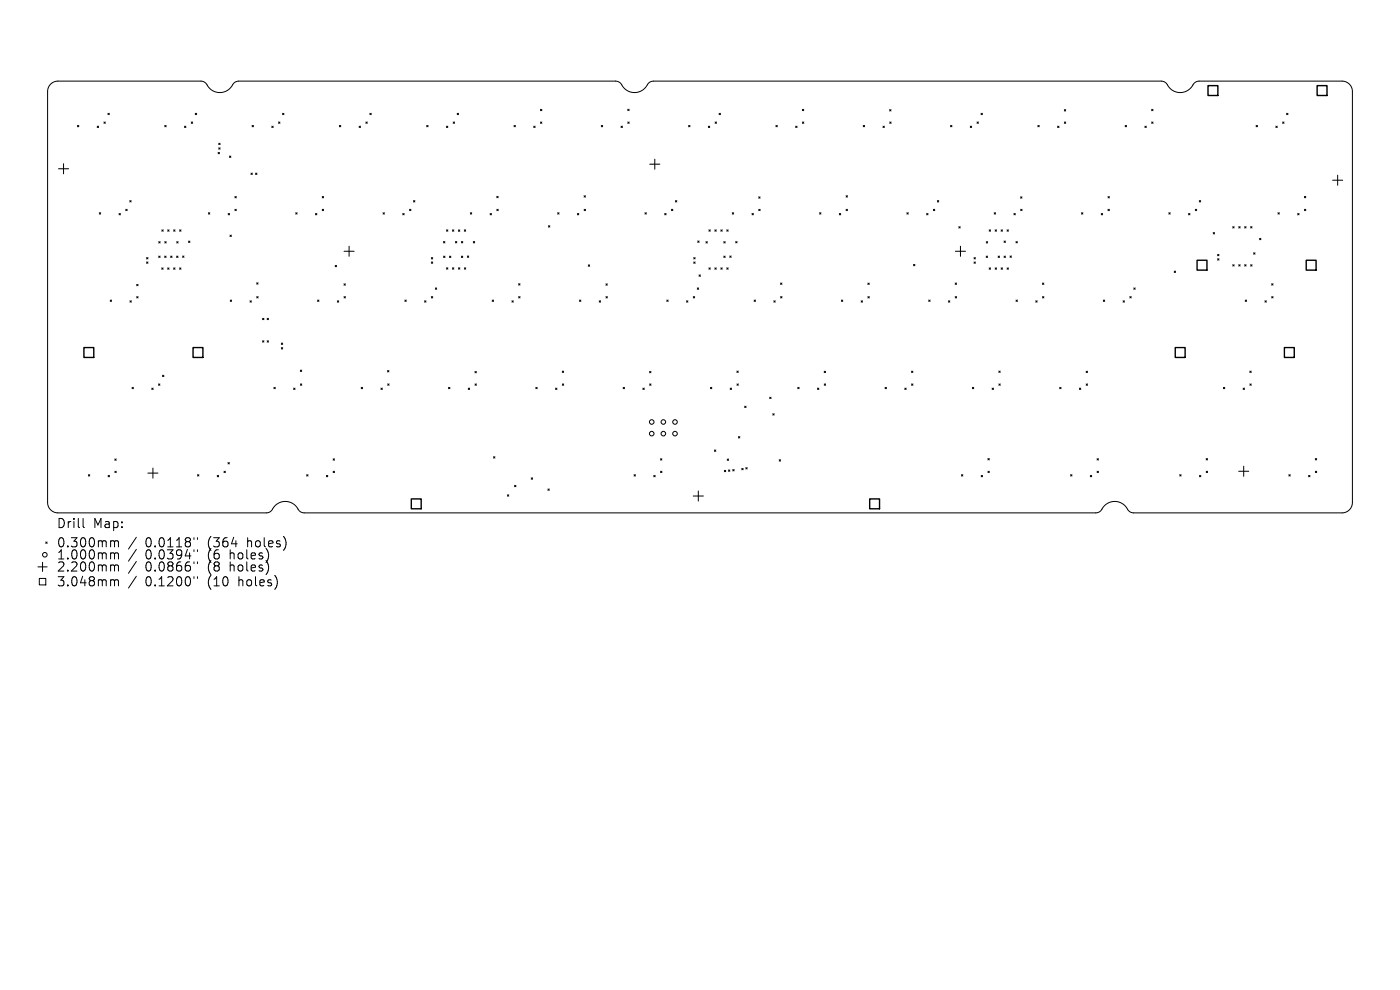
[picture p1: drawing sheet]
<svg xmlns="http://www.w3.org/2000/svg" width="297mm" height="210mm" viewBox="0 0 297 210" stroke-linecap="round" stroke-linejoin="round" font-family="sans-serif">
<defs><g id="words">
<g font-size="2.7">
<text x="11.9" y="112.3">Drill</text>
<text x="19.7" y="112.3">Map:</text>
<text x="11.9" y="116.4">0.300mm</text>
<text x="11.9" y="118.9">1.000mm</text>
<text x="30.9" y="116.4">0.0118&quot;</text>
<text x="30.9" y="118.9">0.0394&quot;</text>
<text x="44.2" y="116.4">(364</text>
<text x="44.2" y="118.9">(6</text>
<text x="49" y="118.9">holes)</text>
<text x="52.7" y="116.4">holes)</text>
<text x="11.9" y="121.5">2.200mm</text>
<text x="11.9" y="124.7">3.048mm</text>
<text x="30.9" y="121.5">0.0866&quot;</text>
<text x="30.9" y="124.7">0.1200&quot;</text>
<text x="44.2" y="121.5">(8</text>
<text x="44.2" y="124.7">(10</text>
<text x="49" y="121.5">holes)</text>
<text x="50.9" y="124.7">holes)</text>
</g>
</g></defs>
<g fill="none" stroke="#000" stroke-width=".21">
<path d="M10.8 17.8l.7-.4 .8-.2h30.3a2.09 2.09 0 0 1 1.7 1.4 3.2 3.2 0 0 0 5.3-1l1-.4h80a2.09 2.09 0 0 1 1.7 1.4 3.2 3.2 0 0 0 5.3-1l1-.4h107.8a2.09 2.09 0 0 1 1.7 1.4 3.2 3.2 0 0 0 5.3-1l1-.4h30.3a2.19 2.19 0 0 1 2.2 2.2v87.2a2.19 2.19 0 0 1-2.2 2.2h-44.2a2.09 2.09 0 0 1-1.7-1.4 3.2 3.2 0 0 0-5.3 1l-1 .4h-168a2.09 2.09 0 0 1-1.7-1.4 3.2 3.2 0 0 0-5.3 1l-1 .4h-44.2a2.19 2.19 0 0 1-2.2-2.2v-87.2l.2-.9zM12.4 35.8h2.2M13.5 34.7v2.2M16.4 26.6l.3 .3M16.7 26.6l-.3 .3M20.6 26.8l.3 .3M20.9 26.8l-.3 .3M22.1 25.9l.2 .3M22.3 25.9l-.2 .3M22.9 24l.3 .3M23.2 24l-.3 .3M35 26.6l.2 .3"/>
<path d="M35.2 26.6l-.2 .3M39.1 26.8l.3 .3M39.4 26.8l-.3 .3M40.6 25.9l.3 .3M40.9 25.9l-.3 .3M41.4 24l.3 .3M41.7 24l-.3 .3M46.3 32.3l.3 .3M46.4 30.4l.3 .3M46.4 31.4l.3 .2M46.6 32.3l-.3 .3M46.7 30.4l-.3 .3"/>
<path d="M46.7 31.4l-.3 .2M48.7 33.1l.3 .3M49 33.1l-.3 .3M53.2 36.7l.3 .3M53.5 26.6l.3 .3M53.5 36.7l-.3 .3M53.8 26.6l-.3 .3M54.2 36.7l.3 .3M54.5 36.7l-.3 .3M57.7 26.8l.3 .3M58 26.8l-.3 .3M59.1 25.9l.3 .3"/>
<path d="M59.4 25.9l-.3 .3M59.9 24l.3 .3M60.2 24l-.3 .3M72 26.6l.3 .3M72.3 26.6l-.3 .3M76.2 26.8l.3 .3M76.5 26.8l-.3 .3M77.6 25.9l.3 .3M77.9 25.9l-.3 .3M78.5 24l.3 .3M78.8 24l-.3 .3M90.5 26.6l.3 .3"/>
<path d="M90.8 26.6l-.3 .3M94.7 26.8l.3 .3M95 26.8l-.3 .3M96.1 25.9l.3 .3M96.4 25.9l-.3 .3M97 24l.3 .3M97.3 24l-.3 .3M109 26.6l.3 .3M109.3 26.6l-.3 .3M113.2 26.8l.3 .3M113.5 26.8l-.3 .3M114.7 23.2l.3 .3"/>
<path d="M114.7 25.9l.3 .3M115 23.2l-.3 .3M115 25.9l-.3 .3M127.6 26.6l.3 .3M127.9 26.6l-.3 .3M131.8 26.8l.2 .3M132 26.8l-.2 .3M133.2 23.2l.3 .3M133.2 25.9l.3 .3M133.5 23.2l-.3 .3M133.5 25.9l-.3 .3M137.8 34.8h2.2"/>
<path d="M138.9 33.8v2.1M146.1 26.6l.3 .3M146.4 26.6l-.3 .3M150.3 26.8l.3 .3M150.6 26.8l-.3 .3M151.7 25.9l.3 .3M152 25.9l-.3 .3M152.6 24l.2 .3M152.8 24l-.2 .3M164.6 26.6l.3 .3M164.9 26.6l-.3 .3M168.8 26.8l.3 .3"/>
<path d="M169.1 26.8l-.3 .3M170.2 23.2l.3 .3M170.2 25.9l.3 .3M170.5 23.2l-.3 .3M170.5 25.9l-.3 .3M183.1 26.6l.3 .3M183.4 26.6l-.3 .3M187.3 26.8l.3 .3M187.6 26.8l-.3 .3M188.7 23.3l.3 .2M188.8 25.9l.2 .3M189 23.3l-.3 .2"/>
<path d="M189 25.9l-.2 .3M201.7 26.6l.2 .3M201.9 26.6l-.2 .3M205.8 26.8l.3 .3M206.1 26.8l-.3 .3M207.3 25.9l.3 .3M207.6 25.9l-.3 .3M208.1 24l.3 .3M208.4 24l-.3 .3M220.2 26.6l.3 .3M220.5 26.6l-.3 .3M224.4 26.8l.3 .3"/>
<path d="M224.7 26.8l-.3 .3M225.8 23.3l.3 .3M225.8 25.9l.3 .3M226.1 23.3l-.3 .3M226.1 25.9l-.3 .3M238.7 26.6l.3 .3M239 26.6l-.3 .3M242.9 26.8l.3 .3M243.2 26.8l-.3 .3M244.3 23.2l.3 .3M244.3 25.9l.3 .3M244.6 23.2l-.3 .3"/>
<path d="M244.6 25.9l-.3 .3M266.5 26.6l.3 .3M266.8 26.6l-.3 .3M270.7 26.8l.3 .3M271 26.8l-.3 .3M272.1 25.9l.3 .3M272.4 25.9l-.3 .3M272.9 24l.3 .3M273.2 24l-.3 .3M282.7 38.2h2.1M283.8 37.2v2.1M21.1 45.1l.3 .3"/>
<path d="M21.4 45.1l-.3 .3M25.3 45.3l.2 .3M25.5 45.3l-.2 .3M26.7 44.4l.3 .3M27 44.4l-.3 .3M27.5 42.6l.3 .2M27.8 42.6l-.3 .2M31.1 54.6l.3 .3M31.1 55.6l.3 .3M31.4 54.6l-.3 .3M31.4 55.6l-.3 .3M33.7 54.3l.3 .3"/>
<path d="M33.7 51.3l.3 .3M34 54.3l-.3 .3M34 51.3l-.3 .3M34.3 56.8l.3 .3M34.3 48.8l.3 .2M34.6 56.8l-.3 .3M34.6 48.8l-.3 .2M34.9 54.3l.3 .3M35 51.3l.3 .3M35.2 54.3l-.3 .3M35.3 51.3l-.3 .3M35.6 56.8l.3 .3"/>
<path d="M35.6 48.8l.3 .2M35.9 56.8l-.3 .3M35.9 48.8l-.3 .2M36.2 54.3l.3 .3M36.5 54.3l-.3 .3M36.8 56.8l.3 .3M36.8 48.8l.3 .2M37.1 56.8l-.3 .3M37.1 48.8l-.3 .2M37.5 54.3l.3 .3M37.5 51.3l.3 .3M37.8 54.3l-.3 .3"/>
<path d="M37.8 51.3l-.3 .3M38.1 56.8l.3 .3M38.1 48.8l.3 .2M38.4 56.8l-.3 .3M38.4 48.8l-.3 .2M38.7 54.3l.3 .3M39 54.3l-.3 .3M40 51.1l.3 .3M40.3 51.1l-.3 .3M44.2 45.1l.3 .3M44.5 45.1l-.3 .3M48.4 45.3l.3 .3"/>
<path d="M48.7 45.3l-.3 .3M48.8 49.9l.3 .3M49.1 49.9l-.3 .3M49.8 44.4l.3 .3M49.8 41.7l.3 .3M50.1 44.4l-.3 .3M50.1 41.7l-.3 .3M54.5 60l.2 .3M54.7 60l-.2 .3M62.7 45.1l.3 .3M63 45.1l-.3 .3M66.9 45.3l.3 .3"/>
<path d="M67.2 45.3l-.3 .3M68.4 44.4l.3 .3M68.4 41.7l.3 .3M68.7 44.4l-.3 .3M68.7 41.7l-.3 .3M71.1 56.3l.3 .3M71.4 56.3l-.3 .3M73 53.3h2.1M74.1 52.2v2.2M81.3 45.1l.3 .3M81.6 45.1l-.3 .3M85.4 45.3l.3 .3"/>
<path d="M85.7 45.3l-.3 .3M86.9 44.4l.3 .3M87.2 44.4l-.3 .3M87.7 42.6l.3 .2M88 42.6l-.3 .2M91.5 54.6l.3 .3M91.5 55.6l.3 .3M91.8 54.6l-.3 .3M91.8 55.6l-.3 .3M94.1 51.2l.3 .3M94.1 54.3l.3 .3M94.4 51.2l-.3 .3"/>
<path d="M94.4 54.3l-.3 .3M94.7 56.8l.3 .3M94.7 48.8l.3 .2M95 56.8l-.3 .3M95 48.8l-.3 .2M95.4 54.3l.2 .3M95.6 54.3l-.2 .3M96 48.8l.3 .2M96 56.8l.3 .3M96.3 48.8l-.3 .2M96.3 56.8l-.3 .3M96.6 51.2l.3 .3"/>
<path d="M96.9 51.2l-.3 .3M97.2 48.8l.3 .3M97.3 56.8l.3 .3M97.5 48.8l-.3 .3M97.6 56.8l-.3 .3M97.9 51.2l.3 .3M97.9 54.3l.3 .3M98.2 51.2l-.3 .3M98.2 54.3l-.3 .3M98.5 48.8l.3 .2M98.5 56.8l.3 .3M98.8 48.8l-.3 .2"/>
<path d="M98.8 56.8l-.3 .3M99.1 54.3l.3 .3M99.4 54.3l-.3 .3M99.8 45.1l.3 .3M100.1 45.1l-.3 .3M100.4 51.2l.3 .3M100.7 51.2l-.3 .3M104 45.3l.3 .3M104.3 45.3l-.3 .3M105.4 41.7l.3 .2M105.4 44.4l.3 .3M105.7 41.7l-.3 .2"/>
<path d="M105.7 44.4l-.3 .3M116.4 47.9l.2 .3M116.6 47.9l-.2 .3M118.3 45.1l.3 .3M118.6 45.1l-.3 .3M122.5 45.3l.3 .3M122.8 45.3l-.3 .3M123.9 41.5l.3 .3M123.9 44.4l.3 .3M124.2 41.5l-.3 .3M124.2 44.4l-.3 .3M124.8 56.2l.3 .3"/>
<path d="M125.1 56.2l-.3 .3M136.8 45.1l.3 .3M137.1 45.1l-.3 .3M141 45.3l.3 .3M141.3 45.3l-.3 .3M142.4 44.4l.3 .3M142.7 44.4l-.3 .3M143.3 42.6l.3 .2M143.6 42.6l-.3 .2M147.2 54.6l.3 .3M147.2 55.6l.3 .3M147.5 54.6l-.3 .3"/>
<path d="M147.5 55.6l-.3 .3M148 51.1l.3 .3M148.3 58.3l.3 .3M148.3 51.1l-.3 .3M148.6 58.3l-.3 .3M149.8 51.3l.3 .3M150.1 51.3l-.3 .3M150.4 56.8l.3 .3M150.4 48.8l.3 .2M150.7 56.8l-.3 .3M150.7 48.8l-.3 .2M151.7 48.8l.2 .2"/>
<path d="M151.7 56.8l.2 .3M151.9 48.8l-.2 .2M151.9 56.8l-.2 .3M152.9 56.8l.3 .3M152.9 48.8l.3 .2M153.2 56.8l-.3 .3M153.2 48.8l-.3 .2M153.6 51.3l.2 .3M153.6 54.3l.2 .3M153.8 51.3l-.2 .3M153.8 54.3l-.2 .3M154.2 48.8l.3 .2"/>
<path d="M154.2 56.8l.3 .3M154.5 48.8l-.3 .2M154.5 56.8l-.3 .3M154.8 54.3l.3 .3M155.1 54.3l-.3 .3M155.3 45.1l.3 .3M155.6 45.1l-.3 .3M156.1 51.2l.3 .3M156.4 51.2l-.3 .3M159.5 45.3l.3 .3M159.8 45.3l-.3 .3M161 41.8l.2 .2"/>
<path d="M161 44.4l.3 .3M161.2 41.8l-.2 .2M161.3 44.4l-.3 .3M173.9 45.1l.3 .3M174.2 45.1l-.3 .3M178.1 45.3l.2 .3M178.3 45.3l-.2 .3M179.5 44.4l.3 .3M179.5 41.5l.3 .3M179.8 44.4l-.3 .3M179.8 41.5l-.3 .3M192.4 45.1l.3 .3"/>
<path d="M192.7 45.1l-.3 .3M193.8 56.1l.3 .3M194.1 56.1l-.3 .3M196.6 45.3l.3 .3M196.9 45.3l-.3 .3M198 44.4l.3 .3M198.3 44.4l-.3 .3M198.9 42.6l.2 .2M199.1 42.6l-.2 .2M202.7 53.3h2.1M203.4 48.1l.3 .3M203.7 48.1l-.3 .3"/>
<path d="M203.8 52.2v2.2M206.6 54.6l.3 .3M206.6 55.6l.3 .3M206.9 54.6l-.3 .3M206.9 55.6l-.3 .3M209.2 54.3l.3 .3M209.2 51.3l.3 .3M209.5 54.3l-.3 .3M209.5 51.3l-.3 .3M209.8 48.8l.3 .2M209.8 56.8l.3 .3M210.1 48.8l-.3 .2"/>
<path d="M210.1 56.8l-.3 .3M210.9 45.1l.3 .3M211.1 48.8l.3 .2M211.1 56.8l.3 .3M211.2 45.1l-.3 .3M211.4 48.8l-.3 .2M211.4 56.8l-.3 .3M211.7 54.3l.3 .3M212 54.3l-.3 .3M212.4 48.8l.3 .2M212.4 56.8l.3 .3M212.7 48.8l-.3 .2"/>
<path d="M212.7 56.8l-.3 .3M213 54.3l.3 .3M213 51.1l.3 .3M213.3 54.3l-.3 .3M213.3 51.1l-.3 .3M213.6 48.8l.3 .2M213.6 56.8l.3 .3M213.9 48.8l-.3 .2M213.9 56.8l-.3 .3M214.3 54.3l.3 .3M214.6 54.3l-.3 .3M215.1 45.3l.3 .3"/>
<path d="M215.4 45.3l-.3 .3M215.5 51.2l.3 .3M215.8 51.2l-.3 .3M216.5 41.8l.3 .2M216.5 44.4l.3 .3M216.8 41.8l-.3 .2M216.8 44.4l-.3 .3M229.4 45.1l.3 .3M229.7 45.1l-.3 .3M233.6 45.3l.3 .3M233.9 45.3l-.3 .3M235.1 44.4l.2 .3"/>
<path d="M235.1 41.7l.2 .3M235.3 44.4l-.2 .3M235.3 41.7l-.2 .3M248 45.1l.2 .3M248.2 45.1l-.2 .3M249.1 57.5l.3 .3M249.4 57.5l-.3 .3M252.1 45.3l.3 .3M252.4 45.3l-.3 .3M253.6 44.4l.3 .3M253.9 44.4l-.3 .3M254.4 42.6l.3 .2"/>
<path d="M254.7 42.6l-.3 .2M257.4 49.3l.3 .3M257.7 49.3l-.3 .3M258.3 54l.3 .3M258.3 54.9l.3 .3M258.6 54l-.3 .3M258.6 54.9l-.3 .3M261.5 56.2l.3 .2M261.5 48.1l.3 .3M261.8 56.2l-.3 .2M261.8 48.1l-.3 .3M262.8 56.2l.3 .2"/>
<path d="M262.8 48.1l.3 .3M263.1 56.2l-.3 .2M263.1 48.1l-.3 .3M264.1 48.1l.2 .3M264.1 56.2l.2 .2M264.3 48.1l-.2 .3M264.3 56.2l-.2 .2M265.3 48.1l.3 .3M265.3 56.2l.3 .2M265.6 48.1l-.3 .3M265.6 56.2l-.3 .2M265.9 53.6l.3 .3"/>
<path d="M266.2 53.6l-.3 .3M267.2 50.6l.3 .3M267.5 50.6l-.3 .3M271.1 45.1l.3 .3M271.4 45.1l-.3 .3M275.3 45.3l.3 .3M275.6 45.3l-.3 .3M276.7 41.7l.3 .3M276.7 44.4l.3 .3M277 41.7l-.3 .3M277 44.4l-.3 .3M23.4 63.6l.3 .3"/>
<path d="M23.7 63.6l-.3 .3M27.6 63.8l.3 .3M27.9 63.8l-.3 .3M29 60.3l.3 .3M29 62.9l.3 .3M29.3 60.3l-.3 .3M29.3 62.9l-.3 .3M34.5 79.6l.3 .3M34.8 79.6l-.3 .3M48.8 63.6l.3 .3M49.1 63.6l-.3 .3M53 63.8l.3 .3"/>
<path d="M53.3 63.8l-.3 .3M54.5 62.9l.3 .3M54.8 62.9l-.3 .3M55.7 67.5l.3 .3M55.7 72.3l.3 .3M56 67.5l-.3 .3M56 72.3l-.3 .3M56.7 67.5l.3 .3M56.7 72.3l.3 .3M57 67.5l-.3 .3M57 72.3l-.3 .3M59.7 72.8l.3 .3"/>
<path d="M59.7 73.7l.3 .3M60 72.8l-.3 .3M60 73.7l-.3 .3M63.7 78.5l.3 .3M64 78.5l-.3 .3M67.4 63.6l.3 .3M67.7 63.6l-.3 .3M71.6 63.8l.2 .3M71.8 63.8l-.2 .3M73 60.2l.3 .3M73 62.9l.3 .3M73.3 60.2l-.3 .3"/>
<path d="M73.3 62.9l-.3 .3M82.2 78.6l.3 .3M82.5 78.6l-.3 .3M85.9 63.6l.3 .3M86.2 63.6l-.3 .3M90.1 63.8l.3 .3M90.4 63.8l-.3 .3M91.5 62.9l.3 .3M91.8 62.9l-.3 .3M92.4 61.1l.2 .3M92.6 61.1l-.2 .3M100.8 78.8l.3 .3"/>
<path d="M101.1 78.8l-.3 .3M104.4 63.6l.3 .3M104.7 63.6l-.3 .3M108.6 63.8l.3 .3M108.9 63.8l-.3 .3M110 60.2l.3 .3M110 62.9l.3 .3M110.3 60.2l-.3 .3M110.3 62.9l-.3 .3M119.3 78.7l.3 .3M119.6 78.7l-.3 .3M122.9 63.6l.3 .3"/>
<path d="M123.2 63.6l-.3 .3M127.1 63.8l.3 .3M127.4 63.8l-.3 .3M128.5 60.2l.3 .3M128.6 62.9l.2 .3M128.8 60.2l-.3 .3M128.8 62.9l-.2 .3M137.8 78.8l.3 .3M138.1 78.8l-.3 .3M141.5 63.6l.2 .3M141.7 63.6l-.2 .3M145.6 63.8l.3 .3"/>
<path d="M145.9 63.8l-.3 .3M147.1 62.9l.3 .3M147.4 62.9l-.3 .3M147.9 61.1l.3 .3M148.2 61.1l-.3 .3M156.3 78.7l.3 .3M156.6 78.7l-.3 .3M160 63.6l.3 .3M160.3 63.6l-.3 .3M164.2 63.8l.3 .3M164.5 63.8l-.3 .3M165.6 60l.3 .3"/>
<path d="M165.6 62.9l.3 .3M165.9 60l-.3 .3M165.9 62.9l-.3 .3M174.8 78.7l.3 .3M175.1 78.7l-.3 .3M178.5 63.6l.3 .3M178.8 63.6l-.3 .3M182.7 63.8l.3 .3M183 63.8l-.3 .3M184.1 60.1l.3 .2M184.1 62.9l.3 .3M184.4 60.1l-.3 .2"/>
<path d="M184.4 62.9l-.3 .3M193.4 78.7l.3 .3M193.7 78.7l-.3 .3M197 63.6l.3 .3M197.3 63.6l-.3 .3M201.2 63.8l.3 .3M201.5 63.8l-.3 .3M202.6 60l.3 .3M202.6 62.9l.3 .3M202.9 60l-.3 .3M202.9 62.9l-.3 .3M211.9 78.7l.3 .3"/>
<path d="M212.2 78.7l-.3 .3M215.5 63.6l.3 .3M215.8 63.6l-.3 .3M219.7 63.8l.3 .3M220 63.8l-.3 .3M221.2 60l.2 .3M221.2 62.9l.3 .3M221.4 60l-.2 .3M221.5 62.9l-.3 .3M230.4 78.7l.3 .3M230.7 78.7l-.3 .3M234.1 63.6l.3 .3"/>
<path d="M234.4 63.6l-.3 .3M238.3 63.8l.2 .3M238.5 63.8l-.2 .3M239.7 62.9l.3 .3M240 62.9l-.3 .3M240.5 61.1l.3 .3M240.8 61.1l-.3 .3M264.2 63.6l.3 .3M264.5 63.6l-.3 .3M265.1 78.7l.3 .3M265.4 78.7l-.3 .3M268.4 63.8l.2 .3"/>
<path d="M268.6 63.8l-.2 .3M269.8 60.2l.3 .3M269.8 62.9l.3 .3M270.1 60.2l-.3 .3M270.1 62.9l-.3 .3M24.4 97.4l.2 .2M24.4 100l.3 .3M24.6 97.4l-.2 .2M24.7 100l-.3 .3M28 82.2l.3 .3M28.3 82.2l-.3 .3M32.2 82.3l.3 .3"/>
<path d="M32.4 99.3v2.1M32.5 82.3l-.3 .3M33.6 81.4l.3 .3M33.9 81.4l-.3 .3M47.5 100l.3 .3M47.8 100l-.3 .3M48.4 98.1l.3 .3M48.7 98.1l-.3 .3M58.1 82.2l.3 .3M58.4 82.2l-.3 .3M62.3 82.3l.3 .3M62.6 82.3l-.3 .3"/>
<path d="M63.7 81.4l.3 .3M64 81.4l-.3 .3M70.7 97.3l.3 .3M70.7 100l.3 .3M71 97.3l-.3 .3M71 100l-.3 .3M76.6 82.2l.3 .3M76.9 82.2l-.3 .3M80.8 82.3l.3 .3M81.1 82.3l-.3 .3M82.3 81.4l.2 .3M82.5 81.4l-.2 .3"/>
<path d="M95.2 82.2l.2 .3M95.4 82.2l-.2 .3M99.3 82.3l.3 .3M99.6 82.3l-.3 .3M100.8 81.4l.3 .3M101.1 81.4l-.3 .3M104.7 96.9l.3 .3M105 96.9l-.3 .3M113.7 82.2l.3 .3M114 82.2l-.3 .3M117.9 82.3l.3 .3M118.2 82.3l-.3 .3"/>
<path d="M119.3 81.4l.3 .3M119.6 81.4l-.3 .3M132.2 82.2l.3 .3M132.5 82.2l-.3 .3M136.4 82.3l.3 .3M136.7 82.3l-.3 .3M137.8 81.4l.3 .3M138.1 81.4l-.3 .3M140.1 97.3l.3 .3M140.1 100l.3 .3M140.4 97.3l-.3 .3M140.4 100l-.3 .3"/>
<path d="M150.7 82.2l.3 .3M151 82.2l-.3 .3M151.6 95.5l.3 .2M151.9 95.5l-.3 .2M153.7 99.8l.3 .3M154 99.8l-.3 .3M154.3 97.4l.3 .3M154.5 99.7l.3 .3M154.6 97.4l-.3 .3M154.8 99.7l-.3 .3M154.9 82.3l.3 .3M155.2 82.3l-.3 .3"/>
<path d="M155.5 99.6l.2 .3M155.7 99.6l-.2 .3M156.3 81.4l.3 .3M156.6 81.4l-.3 .3M156.7 92.6l.2 .3M156.9 92.6l-.2 .3M157.4 99.4l.3 .3M157.7 99.4l-.3 .3M158 86.2l.3 .3M158.2 99.2l.3 .3M158.3 86.2l-.3 .3M158.5 99.2l-.3 .3"/>
<path d="M163.3 84.3l.3 .3M163.6 84.3l-.3 .3M163.9 87.8l.3 .3M164.2 87.8l-.3 .3M165.3 97.5l.3 .3M165.6 97.5l-.3 .3M169.2 82.2l.3 .3M169.5 82.2l-.3 .3M173.4 82.3l.3 .3M173.7 82.3l-.3 .3M174.9 81.4l.3 .3M175.2 81.4l-.3 .3"/>
<path d="M187.8 82.2l.3 .3M188.1 82.2l-.3 .3M191.9 82.3l.3 .3M192.2 82.3l-.3 .3M193.4 81.4l.3 .3M193.7 81.4l-.3 .3M206.3 82.2l.3 .3M206.6 82.2l-.3 .3M209.6 97.3l.3 .3M209.6 100l.3 .3M209.9 97.3l-.3 .3M209.9 100l-.3 .3"/>
<path d="M210.5 82.3l.3 .3M210.8 82.3l-.3 .3M211.9 81.4l.3 .3M212.2 81.4l-.3 .3M224.8 82.2l.3 .3M225.1 82.2l-.3 .3M229 82.3l.3 .3M229.3 82.3l-.3 .3M230.4 81.4l.3 .3M230.7 81.4l-.3 .3M232.7 97.3l.3 .3M232.7 100l.3 .3"/>
<path d="M233 97.3l-.3 .3M233 100l-.3 .3M255.9 97.3l.3 .3M255.9 100l.3 .3M256.2 97.3l-.3 .3M256.2 100l-.3 .3M259.5 82.2l.3 .3M259.8 82.2l-.3 .3M262.8 100h2.1M263.7 82.3l.3 .3M263.8 98.9v2.1M264 82.3l-.3 .3"/>
<path d="M265.2 81.4l.2 .3M265.4 81.4l-.2 .3M279 97.3l.3 .3M279 100l.3 .3M279.3 97.3l-.3 .3M279.3 100l-.3 .3M9 119.3v1.9M9.7 115l.3 .3M10 115l-.3 .3M17.6 110v1.6l.3 .3M18.7 100.7l.3 .3M19 100.7l-.3 .3"/>
<path d="M22.9 100.9l.3 .2M23.2 100.9l-.3 .2M23.7 114.7l.5 .1 .1 .2M23.7 117.3h.3l.3 .3M23.7 119.8h.3l.3 .3M24.3 115l.3-.3 .4 .1 .1 1.2M24.3 115v1M24.3 117.6v1M24.3 117.6l.3-.3 .4 .1 .1 1.2M28.9 114l-1.6 2.5M28.9 116.5l-1.6 2.5M28.9 119.1l-1.6 2.5"/>
<path d="M31.4 100.4h2.1M41.1 114.1v.3M41.1 116.6v.4M41.1 119.2v.4M41.9 114.1v.3M41.9 116.6v.4M41.9 119.2v.4M41.9 100.7l.3 .3M42.2 100.7l-.3 .3M46.1 100.9l.3 .2M46.4 100.9l-.3 .2M65.1 100.7l.2 .3"/>
<path d="M65.3 100.7l-.2 .3M69.2 100.9l.3 .2M69.5 100.9l-.3 .2M107.6 105l.3 .3M107.9 105l-.3 .3M109.2 103l.2 .3M109.4 103l-.2 .3M112.7 101.4l.3 .3M113 101.4l-.3 .3M116.2 103.7l.3 .3M116.5 103.7l-.3 .3M134.5 100.7l.3 .3"/>
<path d="M134.8 100.7l-.3 .3M138.7 100.9l.3 .2M139 100.9l-.3 .2M147.1 105.2h2.1M148.1 104.2v2.1M204 100.7l.3 .3M204.3 100.7l-.3 .3M208.2 100.9l.2 .2M208.4 100.9l-.2 .2M227.1 100.7l.3 .3M227.4 100.7l-.3 .3M231.3 100.9l.3 .2"/>
<path d="M231.6 100.9l-.3 .2M250.3 100.7l.3 .3M250.6 100.7l-.3 .3M254.5 100.9l.3 .2M254.8 100.9l-.3 .2M273.4 100.7l.3 .3M273.7 100.7l-.3 .3M277.6 100.9l.3 .2M277.9 100.9l-.3 .2M8.1 120.2h1.9M8.3 122.7h1.4v1.4h-1.4zM23.7 123h.3l.3 .3"/>
<path d="M24.3 120.1v1M24.3 123.3v1M24.3 120.1l.3-.3 .4 .1 .1 1.2M24.3 123.3l.3-.3 .4 .1 .1 1.2M28.9 122.2l-1.6 2.5M41.1 122.3v.4M41.9 122.3v.4"/>
<circle cx="138.3" cy="89.5" r=".49"/>
<circle cx="138.3" cy="92" r=".49"/>
<circle cx="140.7" cy="89.5" r=".49"/>
<circle cx="140.7" cy="92" r=".49"/>
<circle cx="143.2" cy="89.5" r=".49"/>
<circle cx="143.2" cy="92" r=".49"/>
<circle cx="9.5" cy="117.7" r=".49"/>
</g>
<path d="M256.3 18.2h2.1v2.1h-2.1zM279.4 18.2h2.1v2.1h-2.1zM254 55.2h2v2.1h-2zM277.1 55.2h2.1v2.1h-2.1zM17.8 73.7h2.1v2.1h-2.1zM41 73.7h2v2.1h-2zM249.3 73.7h2.1v2.1h-2.1zM272.5 73.7h2.1v2.1h-2.1zM87.3 105.8h2.1v2.1h-2.1zM184.5 105.8h2.1v2.1h-2.1z" fill="none" stroke="#000" stroke-width=".3"/>
<use href="#words"/>
</svg>
